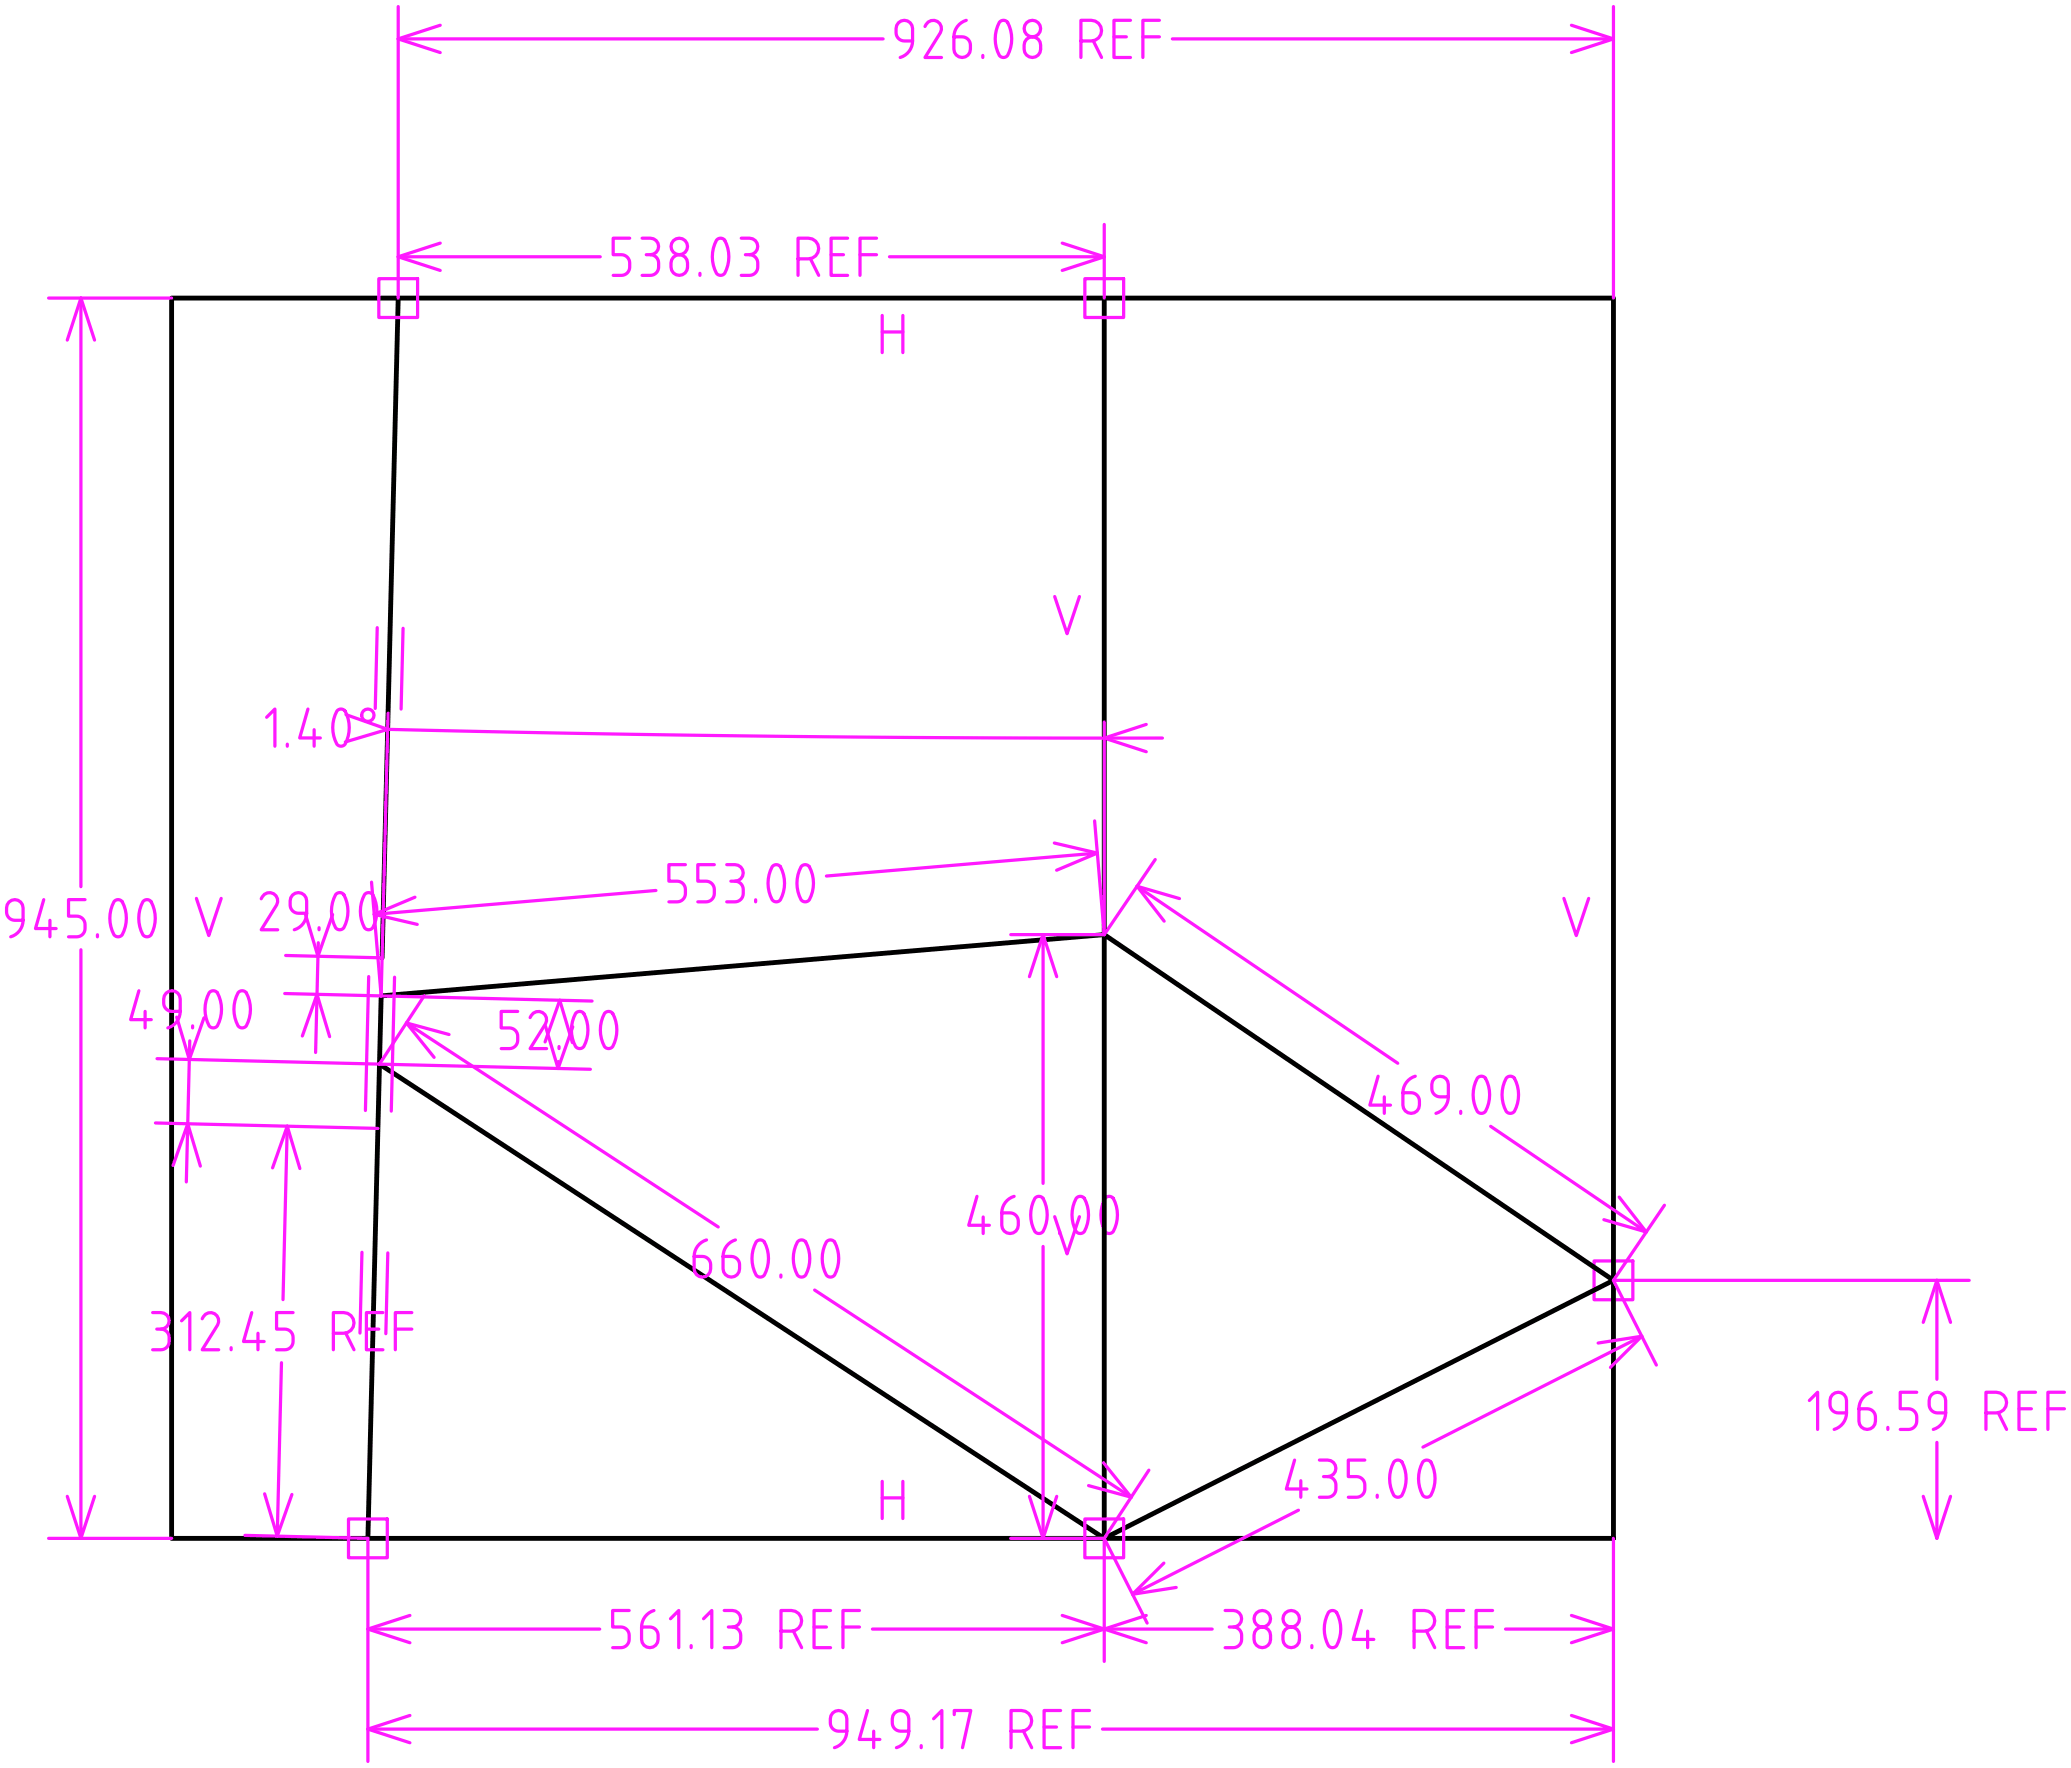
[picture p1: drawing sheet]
<svg xmlns="http://www.w3.org/2000/svg" width="1578mm" height="1347mm" viewBox="0 0 1578 1347" stroke-linecap="round" stroke-linejoin="round" font-family="sans-serif">
<g fill="none" stroke="#ff19ff" stroke-width="2.5">
<path d="M303 5v222M335 19l-32 11M685 17a6 6 0 0 1 7-1 6 6 0 0 1 3 6v9h-6a7 7 0 0 1-6-9v-3zM736 15a13 13 0 0 0-9 13M762 16l3-1 2 1a25 25 0 0 1 0 27l-2 1-3-1a25 25 0 0 1 0-27zM861 15h-12v29h12M884 15h-13v29M1198 19l32 11M1230 5v222M303 30h370M303 30l32 10M695 31a13 13 0 0 1-9 13"/>
<path d="M705 20a6 6 0 0 1 8-4 6 6 0 0 1 4 9l-12 19h12M727 28h6a7 7 0 0 1 7 10 6 6 0 0 1-7 6 6 6 0 0 1-6-6zM782 30a6 6 0 0 1 7-1 6 6 0 0 1 4 5 7 7 0 0 1-6 10 7 7 0 0 1-7-10l1-2zM824 31h8a8 8 0 0 0 7-8 8 8 0 0 0-7-8h-8v29M833 31l6 13M849 28h9M871 28h13M893 30h337l-32 10M749 42v2M841 171v56M303 196h154M303 196l32 10"/>
<path d="M335 185l-32 11M480 181h-13v13h7a7 7 0 0 1 6 10 6 6 0 0 1-6 6h-7M489 181h7a6 6 0 0 1 6 7 6 6 0 0 1-6 6h-4M496 194a7 7 0 0 1 6 10 6 6 0 0 1-6 6h-7M513 196a6 6 0 0 1 7-1 6 6 0 0 1 4 5 7 7 0 0 1-6 10 7 7 0 0 1-7-10l1-2zM547 182l2-1 3 1a25 25 0 0 1 0 27l-3 1-2-1a25 25 0 0 1 0-27zM565 181h6a6 6 0 0 1 6 7 6 6 0 0 1-6 6h-3M571 194a7 7 0 0 1 6 10 6 6 0 0 1-6 6h-6M608 197h8a8 8 0 0 0 8-8 8 8 0 0 0-8-8h-8v29M618 197l6 13M633 194h10M646 181h-13v29h13"/>
<path d="M655 194h13M668 181h-13v29M678 196h163l-32 10M809 185l32 11M289 212h29v30h-29zM533 208v2M827 212h29v30h-29zM37 227h94M62 227v449M62 227l-11 32M62 227l10 32M672 240v29"/>
<path d="M672 253h16M688 240v29M804 455l9 28 10-28M287 478l-1 62M307 479l-1 61M203 547l6-7v29M235 540l-7 22h16M239 556v13M257 541l3-1 2 1a25 25 0 0 1 0 27l-2 1-3-1a25 25 0 0 1 0-27zM264 544l31 12-32 9M295 556l142 3 149 2 150 1h150M296 543l-6 216-7-87"/>
<path d="M841 550v162M874 552l-33 10 33 11M219 567v2M834 625l7 87M522 659h-12v12h6a7 7 0 0 1 6 10 6 6 0 0 1-6 6h-6M544 659h-12v12h6a7 7 0 0 1 6 10 6 6 0 0 1-6 6h-6M554 659h6a6 6 0 0 1 6 6 6 6 0 0 1-6 6h-3M589 660l3-1 2 1a25 25 0 0 1 0 26l-2 1-3-1a25 25 0 0 1 0-26zM611 660l3-1 2 1a25 25 0 0 1 0 26l-2 1-3-1a25 25 0 0 1 0-26zM803 642l33 8M880 655l-39 57M500 678l-215 19"/>
<path d="M560 671a7 7 0 0 1 6 10 6 6 0 0 1-6 6h-6M805 663l31-13-206 17M867 675l198 135M867 675l32 10M867 675l20 27M7 687a6 6 0 0 1 7-1 6 6 0 0 1 4 6v9h-7a7 7 0 0 1-6-9v-3zM33 685l-6 22h16M65 685h-13v13h7a7 7 0 0 1 6 9 6 6 0 0 1-6 7h-7M87 686l3-1 3 1a25 25 0 0 1 0 27l-3 1-3-1a25 25 0 0 1 0-27zM110 686l2-1 3 1a25 25 0 0 1 0 27l-3 1-2-1a25 25 0 0 1 0-27zM150 685l9 28 10-28M199 685a6 6 0 0 1 9-4 6 6 0 0 1 3 9l-12 18h13"/>
<path d="M223 682a6 6 0 0 1 7-1 6 6 0 0 1 4 5v10h-7a7 7 0 0 1-6-10l1-2zM233 696l9 33 11-32M234 696a13 13 0 0 1-10 12M256 681l3-1 2 1a25 25 0 0 1 0 27h-2h-3a25 25 0 0 1 0-27zM278 681l3-1 2 1a25 25 0 0 1 0 27h-2h-3a25 25 0 0 1 0-27zM285 697l33 7M316 684l-31 13M576 686v1M1192 685l9 28 10-28M18 701a13 13 0 0 1-10 13M38 701v13M74 712v2"/>
<path d="M243 718l-2 84M243 707v1M770 712h71M795 712l-11 32M62 724v448l10-32M218 728l73 2M106 755l-6 22h15M127 757a6 6 0 0 1 6-2 6 6 0 0 1 4 6v10h-6a7 7 0 0 1-6-10v-2zM160 756l3-1 2 1a25 25 0 0 1 0 26l-2 1-3-1a25 25 0 0 1 0-26zM182 756l3-1 2 1a25 25 0 0 1 0 26l-2 1-3-1a25 25 0 0 1 0-26zM217 757l234 6M281 744l-3 102"/>
<path d="M301 745l-3 102M323 759l-34 52M805 744l-10-32v190M111 771v12M135 775l9 32 11-32M137 771a13 13 0 0 1-9 12M310 779l32 9M395 771h-13v12h6a7 7 0 0 1 7 10 6 6 0 0 1-7 6h-6M404 775a6 6 0 0 1 9-4 6 6 0 0 1 3 9l-12 19h13M439 772l3-1 2 1a25 25 0 0 1 0 26l-2 1-3-1a25 25 0 0 1 0-26zM461 772l3-1 2 1a25 25 0 0 1 0 26l-2 1-3-1a25 25 0 0 1 0-26zM145 793l-3 108"/>
<path d="M147 782v1M230 789l12-31 9 32M415 794l12-32 9 32M416 782l9 32M426 797v2M436 782l-11 32M120 807l330 8M331 806l-21-27 237 156M425 809v5M1050 820l-6 22h16M1079 820a13 13 0 0 0-10 13M1055 836v12"/>
<path d="M1069 833h6a7 7 0 0 1 7 9 6 6 0 0 1-7 6 6 6 0 0 1-6-6zM1093 822a6 6 0 0 1 7-2 6 6 0 0 1 4 6v10h-7a7 7 0 0 1-6-10l1-2zM1104 836a13 13 0 0 1-10 12M1126 821l3-1 2 1a25 25 0 0 1 0 26l-2 1-3-1a25 25 0 0 1 0-26zM1148 821l3-1 2 1a25 25 0 0 1 0 26l-2 1-3-1a25 25 0 0 1 0-26zM118 856l170 4M219 858l-3 132M219 858l-11 32M219 858l10 32M1113 847v1M1136 858l119 81-33-10M132 888l11-32 10 32"/>
<path d="M745 912l-7 22h16M773 912a13 13 0 0 0-10 12M789 912h3h2a25 25 0 0 1 0 27l-2 1-3-1a25 25 0 0 1 0-27zM821 912h2h3a25 25 0 0 1 0 27l-3 1-2-1a25 25 0 0 1 0-27zM843 912h2h3a25 25 0 0 1 0 27l-3 1-2-1a25 25 0 0 1 0-27zM1234 912l21 27M1268 918l-38 58M749 927v13M763 924h7a7 7 0 0 1 6 10 6 6 0 0 1-6 6 6 6 0 0 1-7-6zM804 927l9 28 10-28M807 938v2M276 954l-2 62"/>
<path d="M296 955l-2 61M529 957h6a7 7 0 0 1 7 10 6 6 0 0 1-7 6 6 6 0 0 1-6-6zM538 945a13 13 0 0 0-9 12M551 957h6a7 7 0 0 1 7 10 6 6 0 0 1-7 6 6 6 0 0 1-6-6zM560 945a13 13 0 0 0-9 12M577 946l2-1 3 1a25 25 0 0 1 0 26l-3 1-2-1a25 25 0 0 1 0-26zM608 946l3-1 2 1a25 25 0 0 1 0 26l-2 1-3-1a25 25 0 0 1 0-26zM630 946l3-1 2 1a25 25 0 0 1 0 26l-2 1-3-1a25 25 0 0 1 0-26zM795 950v222M595 971v2M1215 961h29v29h-29zM1230 976l32 64"/>
<path d="M1230 976h271M1476 976v75M1476 976l10 32M1476 976l-10 32M621 983l241 158M116 1000h7a6 6 0 0 1 6 6 6 6 0 0 1-6 7h-4M123 1013a7 7 0 0 1 6 9 6 6 0 0 1-6 6h-7M138 1006l7-6v28M154 1005a6 6 0 0 1 9-4 6 6 0 0 1 3 9l-12 18h13M192 1000l-6 22h15M197 1016v12M223 1000h-12v13h6a7 7 0 0 1 6 9 6 6 0 0 1-6 6h-6"/>
<path d="M254 1016h8a8 8 0 0 0 8-8 8 8 0 0 0-8-8h-8v28M263 1016l7 12M279 1013h10M292 1000h-13v28h13M301 1013h13M314 1000h-13v28M1251 1018l-167 85M1251 1018l-24 24M1251 1018l-33 5M176 1027v1M214 1038l-3 132 11-31M1379 1067l6-6v28"/>
<path d="M1396 1063a6 6 0 0 1 7-2 6 6 0 0 1 4 6v10h-6a7 7 0 0 1-6-10v-2zM1407 1077a13 13 0 0 1-9 12M1417 1073h6a7 7 0 0 1 6 10 6 6 0 0 1-6 6 6 6 0 0 1-6-6zM1426 1061a13 13 0 0 0-9 12M1461 1061h-13v12h6a7 7 0 0 1 7 10 6 6 0 0 1-7 6h-6M1472 1063a6 6 0 0 1 7-2 6 6 0 0 1 4 6v10h-7a7 7 0 0 1-6-10l1-2zM1483 1077a13 13 0 0 1-10 12M1513 1077h8a8 8 0 0 0 8-8 8 8 0 0 0-8-8h-8v28M1523 1076l6 13M1539 1073h9M1551 1061h-12v28h12M1561 1073h12"/>
<path d="M1573 1061h-12v28M1439 1088v1M1476 1099v73l-10-32M841 1114l21 27M987 1112l-7 22h16M1005 1112h7a6 6 0 0 1 6 7 6 6 0 0 1-6 6h-3M1040 1112h-13v13h7a7 7 0 0 1 6 9 6 6 0 0 1-6 7h-7M1063 1113l2-1 3 1a25 25 0 0 1 0 27l-3 1-2-1a25 25 0 0 1 0-27zM1085 1113l2-1 3 1a25 25 0 0 1 0 27l-3 1-2-1a25 25 0 0 1 0-27zM202 1138l9 32M672 1129v28M688 1129v28"/>
<path d="M830 1132l32 9M876 1120l-35 52M991 1128v13M1012 1125a7 7 0 0 1 6 9 6 6 0 0 1-6 7h-7M1050 1139v2M51 1140l11 32M266 1157h29v30h-29zM672 1141h16M784 1140l11 32M805 1140l-10 32M827 1157h29v30h-29zM990 1151l-127 64 24-24"/>
<path d="M1486 1140l-10 32M37 1172h94M187 1170l93 2v170M770 1172h71M841 1172l33 65M841 1172v94M1230 1172v170M896 1210l-33 5M312 1231l-32 10M479 1227h-12v13h6a7 7 0 0 1 6 9 6 6 0 0 1-6 6h-6M489 1240h6a7 7 0 0 1 7 9 6 6 0 0 1-7 6 6 6 0 0 1-6-6zM498 1227a13 13 0 0 0-9 13"/>
<path d="M511 1233l6-6v28M536 1233l6-6v28M552 1227h6a6 6 0 0 1 6 6 6 6 0 0 1-6 7h-3M558 1240a7 7 0 0 1 6 9 6 6 0 0 1-6 6h-6M620 1240h10M633 1227h-13v28h13M642 1240h13M655 1227h-13v28M809 1231l32 10h-176M874 1231l-65 21M934 1227h6a6 6 0 0 1 6 6 6 6 0 0 1-6 7h-3M940 1240a7 7 0 0 1 6 9 6 6 0 0 1-6 6h-6"/>
<path d="M1013 1228l2-1 3 1a25 25 0 0 1 0 26l-3 1-2-1a25 25 0 0 1 0-26zM1037 1227l-6 22h16M1103 1240h9M1115 1227h-12v28h12M1125 1240h12M1137 1227h-12v28M1198 1231l32 10h-83M280 1241h177M280 1241l32 11M527 1254v1M595 1243h8a8 8 0 0 0 8-8 8 8 0 0 0-8-8h-8v28M605 1243l6 12"/>
<path d="M924 1241h-83l33 11M957 1242a6 6 0 0 1 7-2 6 6 0 0 1 4 6 7 7 0 0 1-6 9 7 7 0 0 1-6-9v-2zM980 1242a6 6 0 0 1 6-2 6 6 0 0 1 4 6 7 7 0 0 1-6 9 7 7 0 0 1-6-9v-2zM1000 1254v1M1042 1243v12M1078 1243h7a8 8 0 0 0 8-8 8 8 0 0 0-8-8h-7v28M1087 1243l6 12M1230 1241l-32 11M280 1317h343M280 1317l32 11M312 1307l-32 10M635 1305a6 6 0 0 1 6-1 6 6 0 0 1 4 6v9h-6a7 7 0 0 1-6-9v-3z"/>
<path d="M645 1319a13 13 0 0 1-9 13M661 1303l-6 22h16M666 1319v13M682 1305a6 6 0 0 1 7-1 6 6 0 0 1 4 6v9h-7a7 7 0 0 1-6-9v-3zM693 1319a13 13 0 0 1-10 13M711 1310l7-7v29M727 1306v-3h13l-7 29M770 1319h8a8 8 0 0 0 8-8 8 8 0 0 0-8-8h-8v29M780 1319l6 13M796 1316h9M808 1303h-12v29h12M818 1316h12"/>
<path d="M830 1303h-12v29M1198 1307l32 10h-390M1230 1317l-32 11M702 1330v2"/>
<circle cx="787" cy="22" r="6"/>
<circle cx="518" cy="188" r="6"/>
<circle cx="280" cy="545" r="5"/>
<circle cx="962" cy="1233" r="6"/>
<circle cx="984" cy="1233" r="6"/>
</g>
<path d="M131 227h1099v945h-1099zM303 227l-12 503M841 227v485l-551 47-1 52 552 361M841 712l389 264-389 196zM289 811l-9 361" fill="none" stroke="#000" stroke-width="3.7"/>
</svg>
